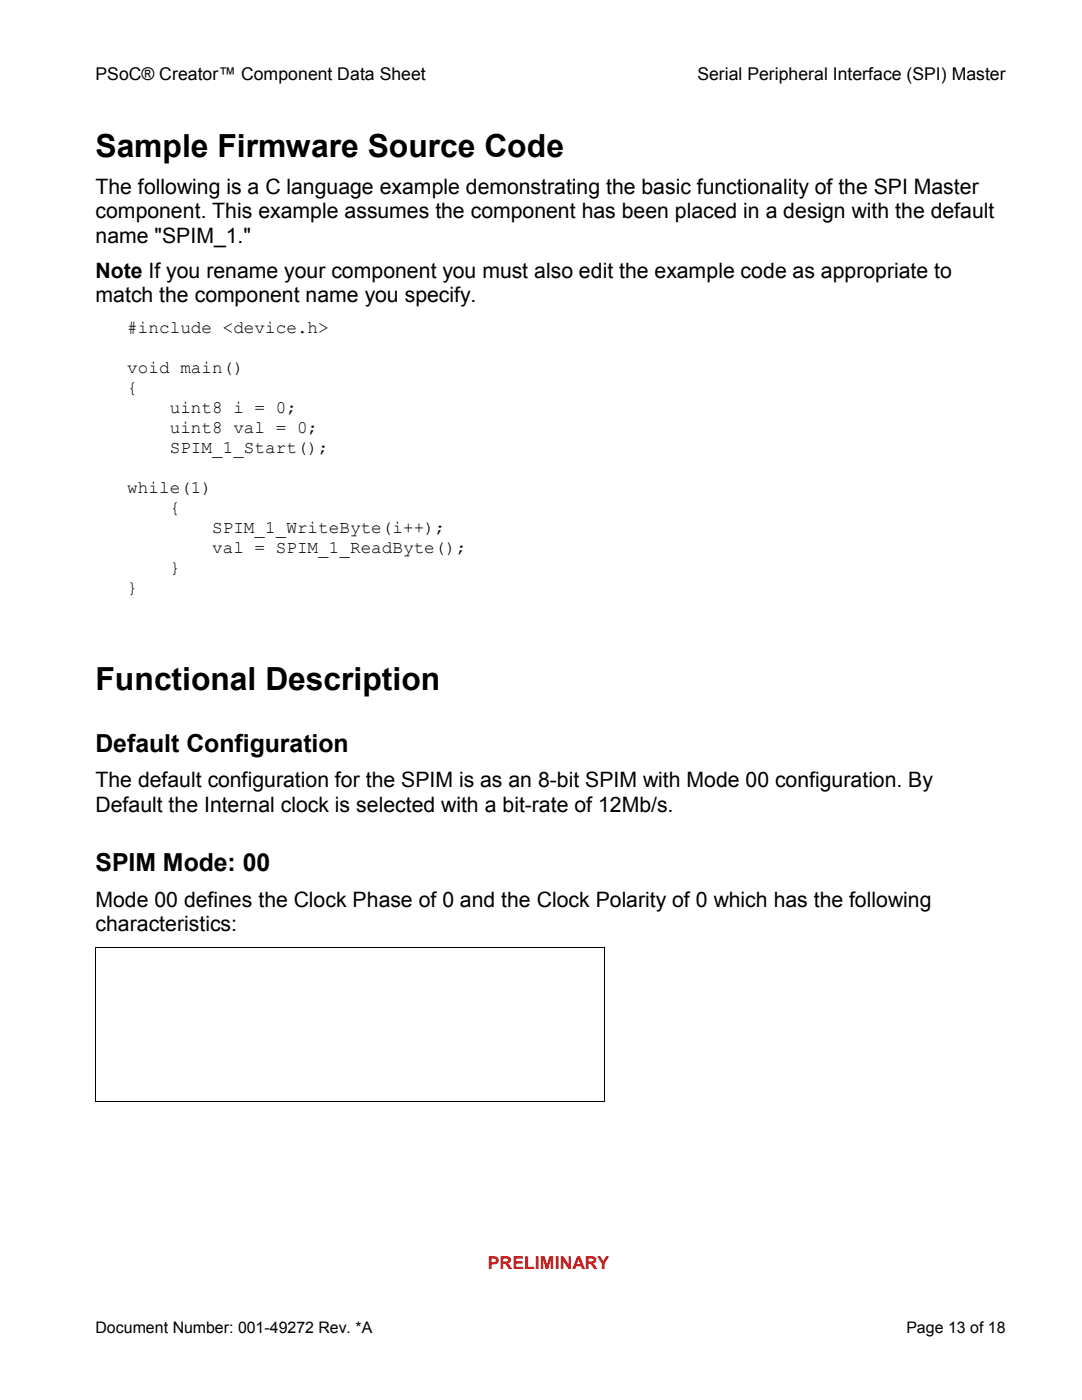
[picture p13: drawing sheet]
<svg xmlns="http://www.w3.org/2000/svg" width="216mm" height="279mm" viewBox="0 0 216 279" stroke-linecap="round" stroke-linejoin="round" font-family="sans-serif">
<defs><g id="words">
<g font-size="6.3">
<text x="19" y="31.2">Sample Firmware Source Code</text>
<text x="19" y="137.6">Functional Description</text>
</g>
<g font-size="5">
<text x="19" y="150">Default Configuration</text>
<text x="19" y="173.9">SPIM Mode: 00</text>
</g>
<g font-size="4.2">
<text x="19" y="38.7">The following is a C language example demonstrating the basic functionality of the SPI Master</text>
<text x="19" y="43.6">component. This example assumes the component has been placed in a design with the default</text>
<text x="19" y="48.4">name &quot;SPIM_1.&quot;</text>
<text x="19.1" y="55.4">Note If you rename your component you must also edit the example code as appropriate to</text>
<text x="19.1" y="60.3">match the component name you specify.</text>
<text x="19" y="157.1">The default configuration for the SPIM is as an 8-bit SPIM with Mode 00 configuration. By</text>
<text x="19.1" y="162">Default the Internal clock is selected with a bit-rate of 12Mb/s.</text>
<text x="19" y="181">Mode 00 defines the Clock Phase of 0 and the Clock Polarity of 0 which has the following</text>
<text x="19.1" y="185.9">characteristics:</text>
</g>
<g font-size="3.5">
<text x="19" y="16">PSoC® Creator™ Component Data Sheet</text>
<text x="139.2" y="16">Serial Peripheral Interface (SPI) Master</text>
<text x="25.4" y="66.4">#include &lt;device.h&gt;</text>
<text x="25.4" y="74.4">void main()</text>
<text x="25.4" y="78.4">{</text>
<text x="33.9" y="82.4">uint8 i = 0;</text>
<text x="33.9" y="86.4">uint8 val = 0;</text>
<text x="33.9" y="90.4">SPIM_1_Start();</text>
<text x="25.4" y="98.4">while(1)</text>
<text x="33.9" y="102.4">{</text>
<text x="42.3" y="106.3">SPIM_1_WriteByte(i++);</text>
<text x="42.3" y="110.4">val = SPIM_1_ReadByte();</text>
<text x="25.4" y="118.4">}</text>
<text x="33.9" y="114.3">}</text>
</g>
<text font-size="3.5" fill="#f00" x="97.4" y="253.3">PRELIMINARY</text>
<g font-size="3.2">
<text x="19" y="266">Document Number: 001-49272 Rev. *A</text>
<text x="180.8" y="266">Page 13 of 18</text>
</g>
</g></defs>
<g fill="#000">
<path d="M19 189h.2v.1h-.2zM19 219.7h.2v.1h-.2z"/>
<path d="M120.6 189h.1v.1h-.1zM120.6 189h.1v.1h-.1z"/>
<path d="M120.6 219.7h.1v.1h-.1zM120.6 219.7h.1v.1h-.1z"/>
</g>
<path d="M19.1 189.1v30.6M19.2 189.1h101.4M120.7 189.1v30.6M19.2 219.8h101.4" fill="none" stroke="#000" stroke-width=".2"/>
<use href="#words"/>
</svg>
